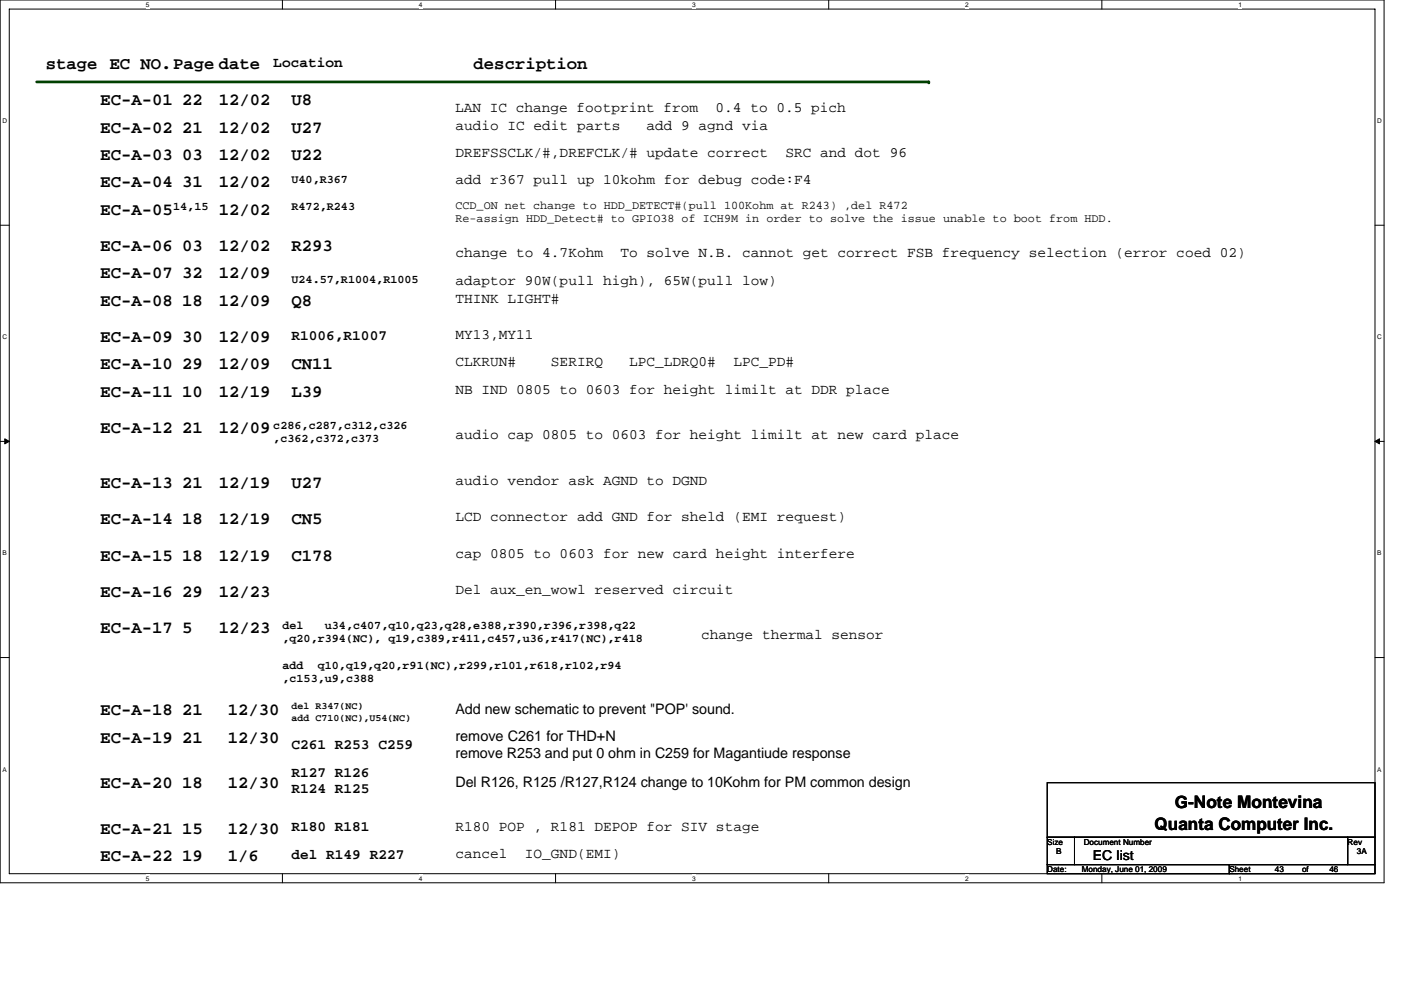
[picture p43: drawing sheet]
<svg xmlns="http://www.w3.org/2000/svg" width="297mm" height="210mm" viewBox="0 0 297 210" stroke-linecap="round" stroke-linejoin="round" font-family="sans-serif">
<defs><g id="words">
<g font-size="3.7">
<text x="9.7" y="14.6">stage EC NO.Page date</text>
<text x="100.4" y="14.6">description</text>
<text x="21.3" y="22.4">EC-A-01</text>
<text x="38.6" y="22.4">22</text>
<text x="46.4" y="22.4">12/02</text>
<text x="61.8" y="22.4">U8</text>
<text x="21.3" y="28.2">EC-A-02</text>
<text x="38.6" y="28.2">21</text>
<text x="46.4" y="28.2">12/02</text>
<text x="61.8" y="28.2">U27</text>
<text x="21.3" y="34">EC-A-03</text>
<text x="38.6" y="34">03</text>
<text x="46.4" y="34">12/02</text>
<text x="61.8" y="34">U22</text>
<text x="21.3" y="39.8">EC-A-04 31</text>
<text x="46.4" y="39.8">12/02</text>
<text x="21.3" y="45.5">EC-A-05</text>
<text x="46.4" y="45.5">12/02</text>
<text x="21.3" y="53.3">EC-A-06 03</text>
<text x="46.4" y="53.3">12/02</text>
<text x="61.8" y="53.3">R293</text>
<text x="21.3" y="59.1">EC-A-07</text>
<text x="38.6" y="59.1">32</text>
<text x="46.4" y="59.1">12/09</text>
<text x="21.3" y="64.8">EC-A-08</text>
<text x="38.6" y="64.8">18</text>
<text x="46.4" y="64.8">12/09</text>
<text x="61.8" y="64.8">Q8</text>
<text x="21.3" y="72.6">EC-A-09</text>
<text x="38.6" y="72.6">30</text>
<text x="46.4" y="72.6">12/09</text>
<text x="21.3" y="78.4">EC-A-10</text>
<text x="38.6" y="78.4">29</text>
<text x="46.4" y="78.4">12/09</text>
<text x="61.8" y="78.4">CN11</text>
<text x="21.3" y="84.1">EC-A-11</text>
<text x="38.6" y="84.1">10</text>
<text x="46.4" y="84.1">12/19</text>
<text x="61.8" y="84.1">L39</text>
<text x="21.3" y="91.9">EC-A-12</text>
<text x="38.6" y="91.9">21</text>
<text x="46.4" y="91.9">12/09</text>
<text x="21.3" y="103.4">EC-A-13</text>
<text x="38.6" y="103.4">21</text>
<text x="46.4" y="103.4">12/19</text>
<text x="61.8" y="103.4">U27</text>
<text x="21.3" y="111.2">EC-A-14 18</text>
<text x="46.4" y="111.2">12/19</text>
<text x="61.8" y="111.2">CN5</text>
<text x="21.3" y="118.9">EC-A-15 18</text>
<text x="46.4" y="118.9">12/19</text>
<text x="61.8" y="118.9">C178</text>
<text x="21.3" y="126.6">EC-A-16 29</text>
<text x="46.4" y="126.6">12/23</text>
<text x="21.3" y="134.3">EC-A-17 5</text>
<text x="46.4" y="134.3">12/23</text>
<text x="21.3" y="151.7">EC-A-18</text>
<text x="38.6" y="151.7">21</text>
<text x="48.3" y="151.7">12/30</text>
<text x="21.3" y="157.5">EC-A-19 21</text>
<text x="48.3" y="157.5">12/30</text>
<text x="21.3" y="167.2">EC-A-20 18</text>
<text x="48.3" y="167.2">12/30</text>
<text x="249.1" y="171.3">G-Note Montevina</text>
<text x="21.3" y="176.8">EC-A-21 15</text>
<text x="48.3" y="176.8">12/30</text>
<text x="244.8" y="176.1">Quanta Computer Inc.</text>
<text x="21.3" y="182.6">EC-A-22</text>
<text x="38.6" y="182.6">19</text>
<text x="48.3" y="182.6">1/6</text>
</g>
<g font-size="3.1">
<text x="58" y="14.2">Location</text>
<text x="96.5" y="23.7">LAN IC change footprint from</text>
<text x="151.7" y="23.7">0.4 to 0.5 pich</text>
<text x="96.6" y="27.5">audio IC edit parts</text>
<text x="137.1" y="27.5">add 9 agnd via</text>
<text x="96.6" y="33.3">DREFSSCLK/#,DREFCLK/# update correct</text>
<text x="166.5" y="33.3">SRC and dot 96</text>
<text x="96.6" y="39.1">add r367 pull up 10kohm for debug code:F4</text>
<text x="96.6" y="54.5">change to 4.7Kohm</text>
<text x="131.5" y="54.5">To solve N.B. cannot get correct FSB frequency selection (error coed 02)</text>
<text x="96.6" y="60.3">adaptor 90W(pull high), 65W(pull low)</text>
<text x="96.6" y="64.2">THINK LIGHT#</text>
<text x="96.6" y="71.9">MY13,MY11</text>
<text x="61.8" y="72.1">R1006,R1007</text>
<text x="96.6" y="77.7">CLKRUN#</text>
<text x="116.8" y="77.7">SERIRQ</text>
<text x="133.4" y="77.7">LPC_LDRQ0#</text>
<text x="155.5" y="77.7">LPC_PD#</text>
<text x="96.6" y="83.5">NB IND 0805 to 0603 for height limilt at DDR place</text>
<text x="96.6" y="93.2">audio cap 0805 to 0603 for height limilt at new card place</text>
<text x="96.6" y="102.8">audio vendor ask AGND to DGND</text>
<text x="96.6" y="110.5">LCD connector add GND for sheld (EMI request)</text>
<text x="96.6" y="118.3">cap 0805 to 0603 for new card height interfere</text>
<text x="96.6" y="126">Del aux_en_wowl reserved circuit</text>
<text x="148.7" y="135.6">change thermal sensor</text>
<text x="96.6" y="151.4">Add new schematic to prevent &quot;POP' sound.</text>
<text x="61.8" y="158.9">C261 R253 C259</text>
<text x="96.6" y="157.2">remove C261 for THD+N</text>
<text x="96.6" y="160.7">remove R253 and put 0 ohm in C259 for Magantiude response</text>
<text x="61.8" y="164.7">R127 R126</text>
<text x="96.6" y="166.8">Del R126, R125 /R127,R124 change to 10Kohm for PM common design</text>
<text x="61.8" y="168.3">R124 R125</text>
<text x="61.8" y="176.3">R180 R181</text>
<text x="96.6" y="176.2">R180 POP , R181 DEPOP for SIV stage</text>
<text x="61.8" y="182.1">del R149 R227</text>
<text x="96.6" y="181.9">cancel</text>
<text x="111.3" y="181.9">IO_GND(EMI)</text>
</g>
<text font-size="2.9" x="231.7" y="182.5">EC list</text>
<g font-size="2.5">
<text x="61.8" y="38.8">U40,R367</text>
<text x="36.7" y="44.6">14,15</text>
<text x="61.8" y="44.6">R472,R243</text>
<text x="96.6" y="44.4">CCD_ON net change to HDD_DETECT#(pull 100Kohm at R243) ,del R472</text>
<text x="96.6" y="47.1">Re-assign HDD_Detect# to GPIO38 of ICH9M in order to solve the issue unable to boot from HDD.</text>
<text x="61.8" y="60">U24.57,R1004,R1005</text>
<text x="58" y="90.9">c286,c287,c312,c326</text>
<text x="58" y="93.7">,c362,c372,c373</text>
<text x="59.9" y="133.3">del</text>
<text x="59.9" y="136.2">,q20,r394(NC), q19,c389,r411,c457,u36,r417(NC),r418</text>
<text x="68.9" y="133.3">u34,c407,q10,q23,q28,e388,r390,r396,r398,q22</text>
<text x="59.9" y="141.9">add</text>
<text x="67.4" y="141.9">q10,q19,q20,r91(NC),r299,r101,r618,r102,r94</text>
<text x="59.9" y="144.7">,c153,u9,c388</text>
</g>
<g font-size="2.1">
<text x="61.8" y="150.4">del R347(NC)</text>
<text x="61.8" y="152.8">add C710(NC),U54(NC)</text>
</g>
<g font-size="1.7">
<text x="222" y="179.1">Size</text>
<text x="229.8" y="179.1">Document Number</text>
<text x="285.7" y="179.1">Rev</text>
<text x="222" y="184.9">Date:</text>
<text x="224" y="181.1">B</text>
<text x="229.4" y="184.9">Monday, June 01, 2009</text>
<text x="260.6" y="184.9">Sheet</text>
<text x="270.3" y="184.9">43</text>
<text x="276.1" y="184.9">of</text>
<text x="281.9" y="184.9">46</text>
<text x="287.7" y="181.1">3A</text>
</g>
<g font-size="1.4">
<text x="30.9" y="1.5">5</text>
<text x="88.8" y="1.5">4</text>
<text x="146.7" y="1.5">3</text>
<text x="204.7" y="1.5">2</text>
<text x="262.6" y="1.5">1</text>
<text x=".5" y="26.1">D</text>
<text x="292" y="26.1">D</text>
<text x=".5" y="71.9">C</text>
<text x="292" y="71.9">C</text>
<text x=".5" y="117.8">B</text>
<text x="292" y="117.8">B</text>
<text x=".5" y="163.6">A</text>
<text x="292" y="163.6">A</text>
<text x="30.9" y="186.8">5</text>
<text x="88.8" y="186.8">4</text>
<text x="146.7" y="186.8">3</text>
<text x="204.7" y="186.8">2</text>
<text x="262.6" y="186.8">1</text>
</g>
</g></defs>
<path d="M0 0h293.5v187.2h-293.5zM2 1.9h289.5v183.4h-289.5z" fill="none" stroke="#000" stroke-width=".21"/>
<g fill="#fff">
<path d="M30.9 .2h.8v1.6h-.8z"/>
<path d="M30.9 185.5h.8v1.6h-.8z"/>
</g>
<path d="M59.9 0v1.9M59.9 185.3v1.9" fill="none" stroke="#000" stroke-width=".21"/>
<g fill="#fff">
<path d="M88.8 .2h.8v1.6h-.8z"/>
<path d="M88.8 185.5h.8v1.6h-.8z"/>
</g>
<path d="M117.8 0v1.9M117.8 185.3v1.9" fill="none" stroke="#000" stroke-width=".21"/>
<g fill="#fff">
<path d="M146.7 .2h.8v1.6h-.8z"/>
<path d="M146.7 185.5h.8v1.6h-.8z"/>
</g>
<path d="M175.7 0v1.9M175.7 185.3v1.9" fill="none" stroke="#000" stroke-width=".21"/>
<g fill="#fff">
<path d="M204.7 .2h.7v1.6h-.7z"/>
<path d="M204.7 185.5h.7v1.6h-.7z"/>
</g>
<path d="M233.6 0v1.9M233.6 185.3v1.9" fill="none" stroke="#000" stroke-width=".21"/>
<g fill="#fff">
<path d="M262.6 .2h.7v1.6h-.7z"/>
<path d="M262.6 185.5h.7v1.6h-.7z"/>
<path d="M.5 24.8h1v1.6h-1z"/>
<path d="M292 24.8h1v1.6h-1z"/>
<path d="M.5 70.7h1v1.5h-1z"/>
<path d="M292 70.7h1v1.5h-1z"/>
</g>
<path d="M0 47.8h2M291.5 47.8h2" fill="none" stroke="#000" stroke-width=".21"/>
<g fill="#fff">
<path d="M.5 116.5h.9v1.6h-.9z"/>
<path d="M292 116.5h.9v1.6h-.9z"/>
</g>
<path d="M0 93.6h2M291.5 93.6h2" fill="none" stroke="#000" stroke-width=".21"/>
<path d="M1 93.1l1 .5-1 .5zM291.5 93.6l1-.5v1z" fill="#000" stroke="#000" stroke-width=".21"/>
<g fill="#fff">
<path d="M.5 162.4h.9v1.5h-.9z"/>
<path d="M292 162.4h.9v1.5h-.9z"/>
</g>
<path d="M0 139.5h2M291.5 139.5h2M222 166h69.5v11.6h-69.5zM222 177.6h5.8v5.8h-5.8zM227.8 177.6h57.9v5.8h-57.9zM285.7 177.6h5.8v5.8h-5.8zM222 183.4h38.6v1.9h-38.6zM260.6 183.4h30.9v1.9h-30.9z" fill="none" stroke="#000" stroke-width=".21"/>
<path d="M7.8 17.4h189.1M196.9 17.4h.1" fill="none" stroke="#004000" stroke-width=".57"/>
<use href="#words"/>
</svg>
